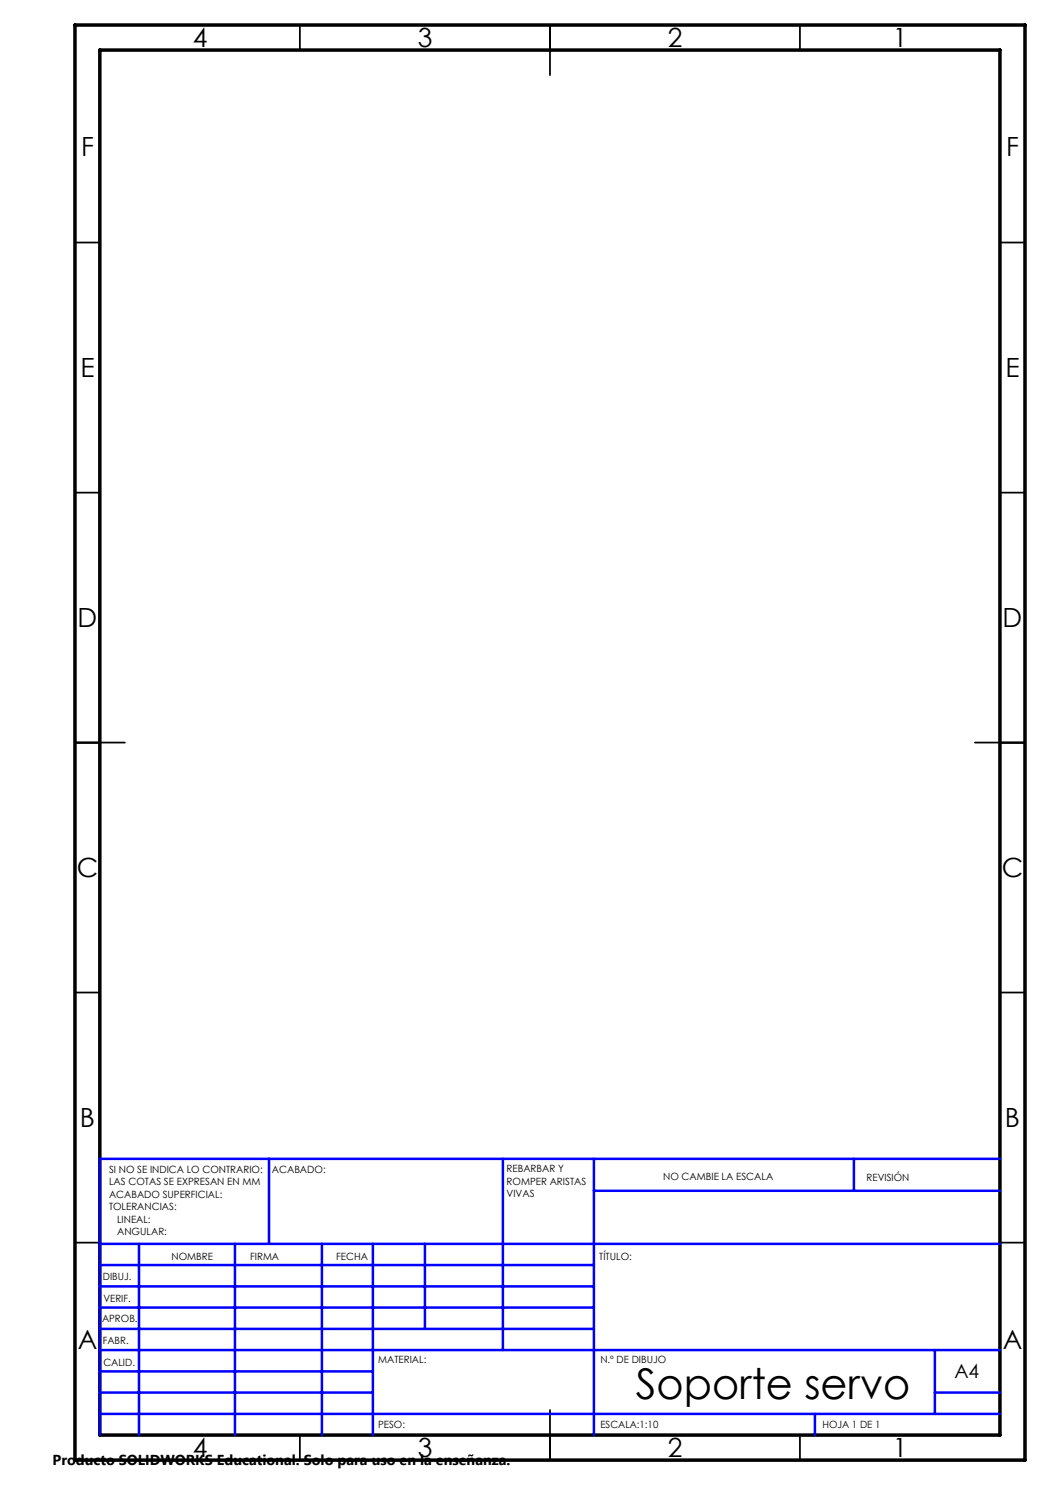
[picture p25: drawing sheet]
<svg xmlns="http://www.w3.org/2000/svg" width="210mm" height="297mm" viewBox="0 0 210 297" stroke-linecap="round" stroke-linejoin="round" font-family="sans-serif">
<defs><g id="words">
<text font-size="8.5" x="127.2" y="279.7">Soporte servo</text>
<g font-size="5.3">
<text x="38.5" y="9.5">4</text>
<text x="83.5" y="9.5">3</text>
<text x="133.5" y="9.5">2</text>
<text x="178.5" y="9.5">1</text>
<text x="16.2" y="31.3">F</text>
<text x="201.2" y="31.3">F</text>
<text x="16.1" y="75.5">E</text>
<text x="201.1" y="75.5">E</text>
<text x="15.5" y="125.5">D</text>
<text x="200.5" y="125.5">D</text>
<text x="15.4" y="175.5">C</text>
<text x="200.4" y="175.5">C</text>
<text x="16" y="225.5">B</text>
<text x="201" y="225.5">B</text>
<text x="15.5" y="269.8">A</text>
<text x="200.5" y="269.8">A</text>
<text x="38.5" y="291.5">4</text>
<text x="83.5" y="291.5">3</text>
<text x="133.5" y="291.5">2</text>
<text x="178.5" y="291.5">1</text>
</g>
<text font-size="3.9" x="190.9" y="275.5">A4</text>
<text font-size="2.9" x="10.5" y="292.9">Producto SOLIDWORKS Educational. Solo para uso en la enseñanza.</text>
<g font-size="2">
<text x="21.8" y="234.6">SI NO SE INDICA LO CONTRARIO:</text>
<text x="21.8" y="237.1">LAS COTAS SE EXPRESAN EN MM</text>
<text x="21.8" y="239.6">ACABADO SUPERFICIAL:</text>
<text x="54.4" y="234.6">ACABADO:</text>
<text x="101.3" y="234.5">REBARBAR Y</text>
<text x="101.3" y="237">ROMPER ARISTAS</text>
<text x="101.3" y="239.5">VIVAS</text>
<text x="132.6" y="236">NO CAMBIE LA ESCALA</text>
<text x="173.3" y="236.2">REVISIÓN</text>
<text x="21.8" y="242.1">TOLERANCIAS:</text>
<text x="23.4" y="244.6">LINEAL:</text>
<text x="23.4" y="247.1">ANGULAR:</text>
<text x="34.3" y="252">NOMBRE</text>
<text x="50" y="251.9">FIRMA</text>
<text x="67.2" y="251.9">FECHA</text>
<text x="119.9" y="251.9">TÍTULO:</text>
<text x="20.6" y="256.1">DIBUJ.</text>
<text x="20.7" y="260.3">VERIF.</text>
<text x="20.4" y="264.4">APROB.</text>
<text x="20.5" y="268.8">FABR.</text>
<text x="20.7" y="273.1">CALID.</text>
<text x="75.6" y="272.5">MATERIAL:</text>
<text x="120.1" y="272.5">N.º DE DIBUJO</text>
<text x="75.6" y="285.5">PESO:</text>
<text x="120.1" y="285.6">ESCALA:1:10</text>
<text x="164.5" y="285.6">HOJA 1 DE 1</text>
</g>
</g></defs>
<g fill="none" stroke="#000" stroke-width=".35">
<path d="M60 5v5M110 5v10M160 5v5M15 48.5h5M200 48.5h5M15 98.5h5M200 98.5h5M15 148.5h10M195 148.5h10M15 198.5h5M200 198.5h5M15 248.5h5"/>
<path d="M200 248.5h5M60 287v5M110 282v10M160 287v5"/>
</g>
<path d="M15 5h190v287h-190zM20 10h180v277h-180z" fill="none" stroke="#000" stroke-width=".7"/>
<g fill="none" stroke="#00f" stroke-width=".5">
<path d="M53.8 231.8v17M100.6 231.8v38.2M118.8 231.8v55.2M118.8 238.2h81.2M170.8 231.8v6.4M200 231.8h-180v55.2M20 248.8h180M20 257.3h98.8M20 253h98.8M27.8 248.8v38.2M47 248.8v38.2M64.4 248.8v38.2"/>
<path d="M74.6 248.8v38.2M85 248.8v17M20 265.8h98.8M20 261.5h98.8M20 278.5h54.6M20 274.3h54.6M20 270h180M187 278.5h13M187 270v12.8M20 282.8h180M163 282.8v4.2"/>
</g>
<use href="#words"/>
</svg>
